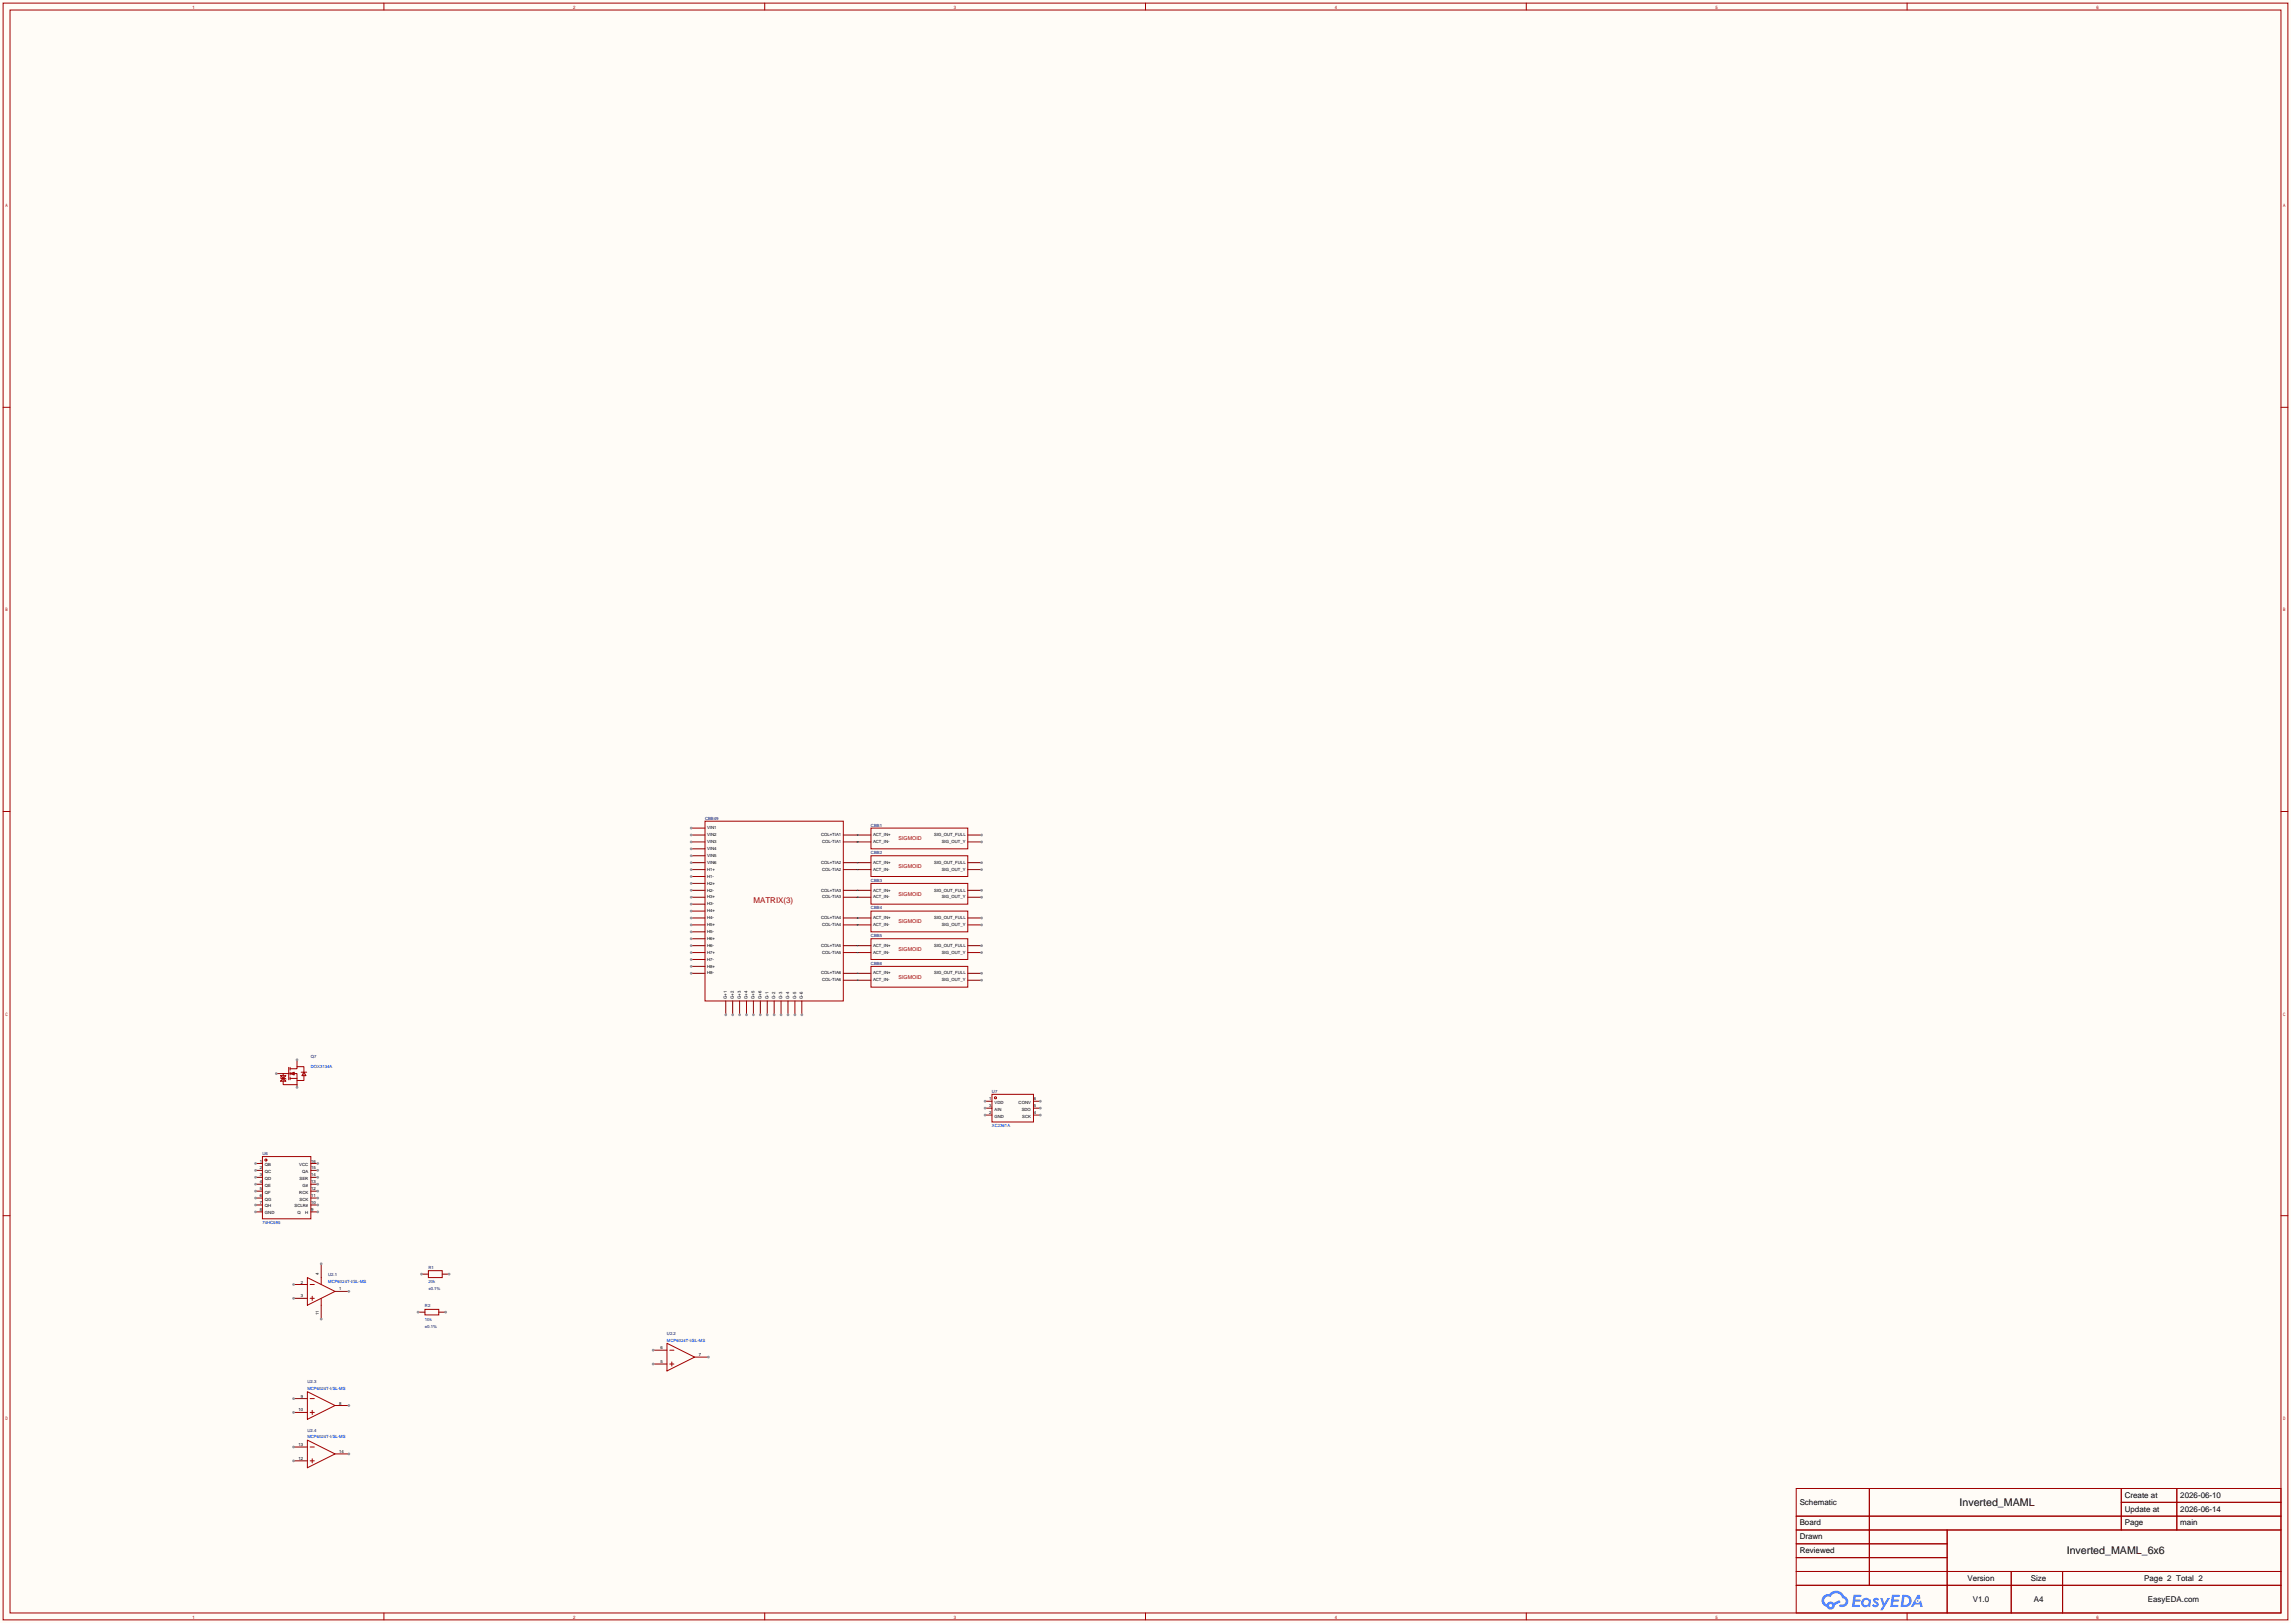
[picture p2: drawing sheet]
<svg xmlns="http://www.w3.org/2000/svg" width="842mm" height="596mm" viewBox="0 0 842 596" stroke-linecap="round" stroke-linejoin="round" font-family="sans-serif">
<defs><g id="words">
<g font-size="3.9">
<text x="719.7" y="553.2">Inverted_MAML</text>
<text x="759.1" y="571">Inverted_MAML_6x6</text>
</g>
<text font-size="2.9" fill="#a00000" x="276.7" y="331.5">MATRIX(3)</text>
<g font-size="2.9">
<text x="780.4" y="550.2">Create at</text>
<text x="800.8" y="550.2">2026-06-10</text>
<text x="661" y="552.7">Schematic</text>
<text x="780.4" y="555.2">Update at</text>
<text x="800.8" y="555.2">2026-06-14</text>
<text x="661" y="560.3">Board</text>
<text x="780.4" y="560.3">Page</text>
<text x="800.8" y="560.3">main</text>
<text x="661" y="565.4">Drawn</text>
<text x="661" y="570.5">Reviewed</text>
<text x="722.6" y="580.6">Version</text>
<text x="746" y="580.6">Size</text>
<text x="787.6" y="580.6">Page 2 Total 2</text>
<text x="724.6" y="588.3">V1.0</text>
<text x="747" y="588.3">A4</text>
<text x="788.9" y="588.3">EasyEDA.com</text>
</g>
<g font-size="2" fill="#a00000">
<text x="330.1" y="308.7">SIGMOID</text>
<text x="330.1" y="318.8">SIGMOID</text>
<text x="330.1" y="329">SIGMOID</text>
<text x="330.1" y="339.1">SIGMOID</text>
<text x="330.1" y="349.3">SIGMOID</text>
<text x="330.1" y="359.5">SIGMOID</text>
</g>
<g font-size="1.6" fill="#000080">
<text x="259" y="301">CBB49</text>
<text x="319.9" y="303.6">CBB1</text>
<text x="319.9" y="313.7">CBB2</text>
<text x="319.9" y="323.9">CBB3</text>
<text x="319.9" y="334.1">CBB4</text>
<text x="319.9" y="344.2">CBB5</text>
<text x="319.9" y="354.4">CBB6</text>
<text x="114.2" y="388.7">Q7</text>
<text x="364.4" y="401.4">U7</text>
<text x="96.4" y="424.2">U6</text>
<text x="157.4" y="466.1">R1</text>
<text x="120.5" y="468.7">U2.1</text>
<text x="157.4" y="473.8">±0.1%</text>
<text x="156.1" y="480.1">R2</text>
<text x="156.1" y="487.7">±0.1%</text>
<text x="245" y="490.3">U2.2</text>
<text x="112.9" y="508">U2.3</text>
<text x="112.9" y="525.8">U2.4</text>
</g>
<g font-size="1.6">
<text x="259.7" y="304.6">VIN1</text>
<text x="259.7" y="307.1">VIN2</text>
<text x="259.7" y="309.7">VIN3</text>
<text x="301.6" y="307.1">COL+TIA1</text>
<text x="302" y="309.7">COL-TIA1</text>
<text x="320.7" y="309.7">ACT_IN-</text>
<text x="320.7" y="307.1">ACT_IN+</text>
<text x="343.2" y="307.1">SIG_OUT_FULL</text>
<text x="345.9" y="309.7">SIG_OUT_Y</text>
<text x="259.7" y="312.2">VIN4</text>
<text x="259.7" y="314.8">VIN5</text>
<text x="259.7" y="317.3">VIN6</text>
<text x="301.6" y="317.3">COL+TIA2</text>
<text x="320.7" y="317.3">ACT_IN+</text>
<text x="343.2" y="317.3">SIG_OUT_FULL</text>
<text x="259.7" y="319.8">H1+</text>
<text x="259.7" y="322.4">H1-</text>
<text x="302" y="319.8">COL-TIA2</text>
<text x="320.7" y="319.8">ACT_IN-</text>
<text x="345.9" y="319.8">SIG_OUT_Y</text>
<text x="259.7" y="324.9">H2+</text>
<text x="259.7" y="330">H3+</text>
<text x="259.7" y="327.5">H2-</text>
<text x="301.6" y="327.5">COL+TIA3</text>
<text x="302" y="330">COL-TIA3</text>
<text x="320.7" y="330">ACT_IN-</text>
<text x="320.7" y="327.5">ACT_IN+</text>
<text x="343.2" y="327.5">SIG_OUT_FULL</text>
<text x="345.9" y="330">SIG_OUT_Y</text>
<text x="259.7" y="335.1">H4+</text>
<text x="259.7" y="332.5">H3-</text>
<text x="259.7" y="340.2">H5+</text>
<text x="259.7" y="337.6">H4-</text>
<text x="301.6" y="337.6">COL+TIA4</text>
<text x="302" y="340.2">COL-TIA4</text>
<text x="320.7" y="340.2">ACT_IN-</text>
<text x="320.7" y="337.6">ACT_IN+</text>
<text x="343.2" y="337.6">SIG_OUT_FULL</text>
<text x="345.9" y="340.2">SIG_OUT_Y</text>
<text x="259.7" y="345.2">H6+</text>
<text x="259.7" y="342.7">H5-</text>
<text x="259.7" y="347.8">H6-</text>
<text x="301.6" y="347.8">COL+TIA5</text>
<text x="320.7" y="347.8">ACT_IN+</text>
<text x="343.2" y="347.8">SIG_OUT_FULL</text>
<text x="259.7" y="352.9">H7-</text>
<text x="259.7" y="350.3">H7+</text>
<text x="302" y="350.3">COL-TIA5</text>
<text x="320.7" y="350.3">ACT_IN-</text>
<text x="345.9" y="350.3">SIG_OUT_Y</text>
<text x="259.7" y="357.9">H8-</text>
<text x="259.7" y="355.4">H8+</text>
<text x="301.6" y="357.9">COL+TIA6</text>
<text x="320.7" y="357.9">ACT_IN+</text>
<text x="343.2" y="357.9">SIG_OUT_FULL</text>
<text x="302" y="360.5">COL-TIA6</text>
<text x="320.7" y="360.5">ACT_IN-</text>
<text x="345.9" y="360.5">SIG_OUT_Y</text>
<text x="267" y="366.9" transform="rotate(-90 267 366.9)">G+1</text>
<text x="269.5" y="366.9" transform="rotate(-90 269.5 366.9)">G+2</text>
<text x="272.1" y="366.9" transform="rotate(-90 272.1 366.9)">G+3</text>
<text x="274.6" y="366.9" transform="rotate(-90 274.6 366.9)">G+4</text>
<text x="277.2" y="366.9" transform="rotate(-90 277.2 366.9)">G+5</text>
<text x="279.7" y="366.9" transform="rotate(-90 279.7 366.9)">G+6</text>
<text x="282.2" y="366.9" transform="rotate(-90 282.2 366.9)">G-1</text>
<text x="284.8" y="366.9" transform="rotate(-90 284.8 366.9)">G-2</text>
<text x="287.3" y="366.9" transform="rotate(-90 287.3 366.9)">G-3</text>
<text x="289.9" y="366.9" transform="rotate(-90 289.9 366.9)">G-4</text>
<text x="292.4" y="366.9" transform="rotate(-90 292.4 366.9)">G-5</text>
<text x="294.9" y="366.9" transform="rotate(-90 294.9 366.9)">G-6</text>
<text x="363.4" y="404.1">1</text>
<text x="363.4" y="406.7">3</text>
<text x="365.3" y="405.4">VDD</text>
<text x="365.3" y="408">AIN</text>
<text x="374.1" y="405.4">CONV</text>
<text x="375.3" y="408">SDO</text>
<text x="379.7" y="406.7">5</text>
<text x="379.7" y="404.1">6</text>
<text x="363.4" y="409.2">2</text>
<text x="365.3" y="410.5">GND</text>
<text x="375.5" y="410.5">SCK</text>
<text x="379.7" y="409.2">4</text>
<text x="95.4" y="427">1</text>
<text x="95.4" y="429.5">2</text>
<text x="97.3" y="428.3">QB</text>
<text x="97.3" y="430.8">QC</text>
<text x="109.9" y="428.3">VCC</text>
<text x="111" y="430.8">QA</text>
<text x="114.3" y="429.5">15</text>
<text x="114.3" y="427">16</text>
<text x="95.4" y="432.1">3</text>
<text x="95.4" y="434.6">4</text>
<text x="95.4" y="437.2">5</text>
<text x="97.3" y="433.4">QD</text>
<text x="97.3" y="435.9">QE</text>
<text x="110" y="433.4">SER</text>
<text x="111.1" y="435.9">G#</text>
<text x="114.3" y="437.2">12</text>
<text x="114.3" y="434.6">13</text>
<text x="114.3" y="432.1">14</text>
<text x="95.4" y="439.7">6</text>
<text x="95.4" y="442.2">7</text>
<text x="97.3" y="438.4">QF</text>
<text x="97.3" y="441">QG</text>
<text x="97.3" y="443.5">QH</text>
<text x="108.2" y="443.5">SCLR#</text>
<text x="109.9" y="438.4">RCK</text>
<text x="110" y="441">SCK</text>
<text x="114.3" y="442.2">10</text>
<text x="114.3" y="439.7">11</text>
<text x="95.4" y="444.8">8</text>
<text x="97.3" y="446.1">GND</text>
<text x="109.3" y="446.1">Q</text>
<text x="112.1" y="446.1">H</text>
<text x="114.3" y="444.8">9</text>
<text x="110.5" y="471.5">2</text>
<text x="117.1" y="468.2" transform="rotate(-90 117.1 468.2)">4</text>
<text x="124.6" y="474">1</text>
<text x="110.5" y="476.5">3</text>
<text x="117.1" y="483.2" transform="rotate(-90 117.1 483.2)">11</text>
<text x="242.6" y="495.6">6</text>
<text x="242.6" y="500.7">5</text>
<text x="256.7" y="498.1">7</text>
<text x="110.5" y="513.4">9</text>
<text x="124.6" y="515.9">8</text>
<text x="109.6" y="518.4">10</text>
<text x="109.6" y="531.1">13</text>
<text x="124.6" y="533.7">14</text>
<text x="109.6" y="536.2">12</text>
</g>
<g font-size="1.6" fill="#00f">
<text x="114.2" y="392.2">DOX3134A</text>
<text x="364.4" y="414.1">XC2361A</text>
<text x="96.4" y="449.6">74HC595</text>
<text x="120.5" y="471.2">MCP6024T-I/SL-MS</text>
<text x="157.4" y="471.2">20k</text>
<text x="156.1" y="485.2">10k</text>
<text x="245" y="492.8">MCP6024T-I/SL-MS</text>
<text x="112.9" y="510.6">MCP6024T-I/SL-MS</text>
<text x="112.9" y="528.4">MCP6024T-I/SL-MS</text>
</g>
</g></defs>
<path d="M0 0h841.5v596.1h-841.5z" fill="#fffcf7"/>
<g fill="none" stroke="#a10000" stroke-width=".37">
<path d="M1.1 1.1h839.3v593.9h-839.3zM3.7 3.7h834.1v588.8h-834.1zM141 1.1v2.6M280.9 1.1v2.6M420.8 1.1v2.6M560.6 1.1v2.6M700.5 1.1v2.6M1.1 149.6h2.6M837.8 149.6h2.6M1.1 298.1h2.6M837.8 298.1h2.6M1.1 446.5h2.6"/>
<path d="M837.8 446.5h2.6M659.8 546.7h178v45.8h-178zM659.8 556.9h178M686.6 546.7v35.6M779.2 546.7v15.3M779.2 551.8h58.6M799.6 546.7v15.3M659.8 562h178M659.8 567.1h55.4M659.8 577.2h178M659.8 572.1h55.4M715.2 562v30.5"/>
<path d="M738.7 577.2v15.3M757.6 577.2v15.3M141 592.5v2.5M280.9 592.5v2.5M420.8 592.5v2.5M560.6 592.5v2.5M659.8 582.3h178M700.5 592.5v2.5"/>
</g>
<g fill="#5487ff">
<path d="M688.3 587.1a1.3 1.3 0 0 1 1.9 .3l-.4 .6-.7-.4-.2 .1 .1 .3a1.24 1.24 0 0 1 .9 1.9 1.24 1.24 0 0 1-2.1 0l-.2-.2 .5-.6 .8 .5a.31 .31 0 0 0 .4-.3 .31 .31 0 0 0-.3-.3 1.12 1.12 0 0 1-.7-1.9z"/>
<path d="M690.6 587h.8l.7 1.9 1.2-1.9h.9l-2.7 4.5h-.9l1-1.7z"/>
<path d="M680.8 585.8l2.9 .2-.1 .5-2 .1-.1 .9h1.6l.4 .4-.5 .4h-1.6l-.2 1.2h1.8l.2 .4-.2 .3-2.8 .1z"/>
<path d="M694.9 585.8l2.9 .2-.1 .5-2 .1-.1 .9h1.6l.4 .4-.4 .4h-1.7l-.2 1.2h1.8l.2 .4-.2 .3-2.8 .1z"/>
<path d="M704.3 585.8h.8l.3 1.3-.6 .4a.75 .75 0 0 0-1.1 .3 .75 .75 0 0 0 .5 1 .75 .75 0 0 0 .9-.6l.5-.3 .6 2.4h-.8l-.3-1h-1.8l-.5 1h-1z"/>
<path d="M698.7 585.8l-.6 4.5h1.4a2.27 2.27 0 0 0 2.7-2.3 2.27 2.27 0 0 0-2.7-2.2zM699.5 586.6a1.54 1.54 0 0 1 1.8 1.7 1.54 1.54 0 0 1-2.2 1.2z"/>
<path d="M684.2 587.4a1.67 1.67 0 0 0-.3 2.4 1.67 1.67 0 0 0 2.4 .2l.6 .3 .3-2.5-.6-.4a1.59 1.59 0 0 0-2.4 0zM684.3 588.6a1.01 1.01 0 0 1 2 0 1.01 1.01 0 0 1-2 0z"/>
<path d="M669.8 586.2a2.37 2.37 0 0 0 1.1 4 1.54 1.54 0 0 0 1.8 1 1.54 1.54 0 0 0 1.2-1.6l2.2-1.1-.5-.8-2 1.1a1.57 1.57 0 0 0-2.7 .4 1.5 1.5 0 0 1-.7-2.1 1.5 1.5 0 0 1 2.2-.5 2.27 2.27 0 0 1 2.3-1.4 2.27 2.27 0 0 1 2 1.8 1.23 1.23 0 0 1 1.2 1.6 1.23 1.23 0 0 1-1.8 .7 .47 .47 0 0 0-.5 .5 .47 .47 0 0 0 .4 .5 2.14 2.14 0 0 0 2.7-1.4 2.14 2.14 0 0 0-1.3-2.7 3.4 3.4 0 0 0-5.7-.7l-.9 .1zM671.8 589.7a.6 .6 0 0 1 1.2 0 .6 .6 0 0 1-1.2 0z"/>
<circle cx="704.4" cy="588.1" r=".28"/>
</g>
<path d="M112.9 469.3l10.2 5-10.2 5.1zM113.9 471.8h1.5M113.9 476.9h1.5M114.7 476.1v1.5M118 469.3v2.5M118 476.9v2.5" fill="none" stroke="#a10000" stroke-width=".37"/>
<path d="M107.8 471.8h5.1" fill="none" stroke="#870000" stroke-width=".37"/>
<circle cx="107.8" cy="471.8" r=".51" fill="#999"/>
<path d="M107.8 476.9h5.1" fill="none" stroke="#870000" stroke-width=".37"/>
<circle cx="107.8" cy="476.9" r=".51" fill="#999"/>
<path d="M118 479.4v5.1" fill="none" stroke="#870000" stroke-width=".37"/>
<circle cx="118" cy="484.5" r=".51" fill="#999"/>
<path d="M123.1 474.3h5" fill="none" stroke="#870000" stroke-width=".37"/>
<circle cx="128.1" cy="474.3" r=".51" fill="#999"/>
<path d="M118 464.2v5.1" fill="none" stroke="#870000" stroke-width=".37"/>
<circle cx="118" cy="464.2" r=".51" fill="#999"/>
<g fill="none" stroke="#a10000" stroke-width=".37">
<path d="M96.4 424.8h17.8v22.9h-17.8z"/>
<circle cx="97.7" cy="426.1" r=".38"/>
</g>
<path d="M93.9 427.4h2.5" fill="none" stroke="#870000" stroke-width=".37"/>
<circle cx="93.9" cy="427.4" r=".51" fill="#999"/>
<path d="M93.9 429.9h2.5" fill="none" stroke="#870000" stroke-width=".37"/>
<circle cx="93.9" cy="429.9" r=".51" fill="#999"/>
<path d="M93.9 432.4h2.5" fill="none" stroke="#870000" stroke-width=".37"/>
<circle cx="93.9" cy="432.4" r=".51" fill="#999"/>
<path d="M93.9 435h2.5" fill="none" stroke="#870000" stroke-width=".37"/>
<circle cx="93.9" cy="435" r=".51" fill="#999"/>
<path d="M93.9 437.5h2.5" fill="none" stroke="#870000" stroke-width=".37"/>
<circle cx="93.9" cy="437.5" r=".51" fill="#999"/>
<path d="M93.9 440.1h2.5" fill="none" stroke="#870000" stroke-width=".37"/>
<circle cx="93.9" cy="440.1" r=".51" fill="#999"/>
<path d="M93.9 442.6h2.5" fill="none" stroke="#870000" stroke-width=".37"/>
<circle cx="93.9" cy="442.6" r=".51" fill="#999"/>
<path d="M93.9 445.1h2.5" fill="none" stroke="#870000" stroke-width=".37"/>
<circle cx="93.9" cy="445.1" r=".51" fill="#999"/>
<path d="M114.2 445.1h2.5" fill="none" stroke="#870000" stroke-width=".37"/>
<circle cx="116.7" cy="445.1" r=".51" fill="#999"/>
<path d="M114.2 442.6h2.5" fill="none" stroke="#870000" stroke-width=".37"/>
<circle cx="116.7" cy="442.6" r=".51" fill="#999"/>
<path d="M114.2 440.1h2.5" fill="none" stroke="#870000" stroke-width=".37"/>
<circle cx="116.7" cy="440.1" r=".51" fill="#999"/>
<path d="M114.2 437.5h2.5" fill="none" stroke="#870000" stroke-width=".37"/>
<circle cx="116.7" cy="437.5" r=".51" fill="#999"/>
<path d="M114.2 435h2.5" fill="none" stroke="#870000" stroke-width=".37"/>
<circle cx="116.7" cy="435" r=".51" fill="#999"/>
<path d="M114.2 432.4h2.5" fill="none" stroke="#870000" stroke-width=".37"/>
<circle cx="116.7" cy="432.4" r=".51" fill="#999"/>
<path d="M114.2 429.9h2.5" fill="none" stroke="#870000" stroke-width=".37"/>
<circle cx="116.7" cy="429.9" r=".51" fill="#999"/>
<path d="M114.2 427.4h2.5" fill="none" stroke="#870000" stroke-width=".37"/>
<circle cx="116.7" cy="427.4" r=".51" fill="#999"/>
<g fill="none" stroke="#a10000" stroke-width=".37">
<path d="M364.4 402h15.2v10.1h-15.2z"/>
<circle cx="365.6" cy="403.2" r=".38"/>
</g>
<path d="M361.8 404.5h2.6" fill="none" stroke="#870000" stroke-width=".37"/>
<circle cx="361.8" cy="404.5" r=".51" fill="#999"/>
<path d="M361.8 409.6h2.6" fill="none" stroke="#870000" stroke-width=".37"/>
<circle cx="361.8" cy="409.6" r=".51" fill="#999"/>
<path d="M361.8 407h2.6" fill="none" stroke="#870000" stroke-width=".37"/>
<circle cx="361.8" cy="407" r=".51" fill="#999"/>
<path d="M379.6 409.6h2.5" fill="none" stroke="#870000" stroke-width=".37"/>
<circle cx="382.1" cy="409.6" r=".51" fill="#999"/>
<path d="M379.6 407h2.5" fill="none" stroke="#870000" stroke-width=".37"/>
<circle cx="382.1" cy="407" r=".51" fill="#999"/>
<path d="M379.6 404.5h2.5" fill="none" stroke="#870000" stroke-width=".37"/>
<circle cx="382.1" cy="404.5" r=".51" fill="#999"/>
<path d="M157.4 466.7h5v2.6h-5z" fill="none" stroke="#a10000" stroke-width=".37"/>
<path d="M162.4 468h2.6" fill="none" stroke="#870000" stroke-width=".37"/>
<circle cx="165" cy="468" r=".51" fill="#999"/>
<path d="M154.8 468h2.6" fill="none" stroke="#870000" stroke-width=".37"/>
<circle cx="154.8" cy="468" r=".51" fill="#999"/>
<path d="M156.1 480.9h5.1v2.1h-5.1z" fill="none" stroke="#a10000" stroke-width=".37"/>
<path d="M161.2 482h2.5" fill="none" stroke="#870000" stroke-width=".37"/>
<circle cx="163.7" cy="482" r=".51" fill="#999"/>
<path d="M153.5 482h2.6" fill="none" stroke="#870000" stroke-width=".37"/>
<circle cx="153.5" cy="482" r=".51" fill="#999"/>
<path d="M255.1 498.5h5.1" fill="none" stroke="#870000" stroke-width=".37"/>
<circle cx="260.2" cy="498.5" r=".51" fill="#999"/>
<path d="M239.9 501h5.1" fill="none" stroke="#870000" stroke-width=".37"/>
<circle cx="239.9" cy="501" r=".51" fill="#999"/>
<path d="M239.9 495.9h5.1" fill="none" stroke="#870000" stroke-width=".37"/>
<circle cx="239.9" cy="495.9" r=".51" fill="#999"/>
<path d="M245 493.4l10.1 5.1-10.1 5.1zM246 495.9h1.5M246 501h1.5M246.8 500.3v1.5" fill="none" stroke="#a10000" stroke-width=".37"/>
<path d="M123.1 516.3h5" fill="none" stroke="#870000" stroke-width=".37"/>
<circle cx="128.1" cy="516.3" r=".51" fill="#999"/>
<path d="M107.8 513.7h5.1" fill="none" stroke="#870000" stroke-width=".37"/>
<circle cx="107.8" cy="513.7" r=".51" fill="#999"/>
<path d="M107.8 518.8h5.1" fill="none" stroke="#870000" stroke-width=".37"/>
<circle cx="107.8" cy="518.8" r=".51" fill="#999"/>
<path d="M112.9 511.2l10.2 5.1-10.2 5zM113.9 518.8h1.5M113.9 513.7h1.5M114.7 518v1.6M112.9 529l10.2 5-10.2 5.1zM113.9 531.5h1.5M113.9 536.6h1.5M114.7 535.8v1.5" fill="none" stroke="#a10000" stroke-width=".37"/>
<path d="M107.8 536.6h5.1" fill="none" stroke="#870000" stroke-width=".37"/>
<circle cx="107.8" cy="536.6" r=".51" fill="#999"/>
<path d="M107.8 531.5h5.1" fill="none" stroke="#870000" stroke-width=".37"/>
<circle cx="107.8" cy="531.5" r=".51" fill="#999"/>
<path d="M123.1 534h5" fill="none" stroke="#870000" stroke-width=".37"/>
<circle cx="128.1" cy="534" r=".51" fill="#999"/>
<path d="M103 397.1l1-1 1 1zM103 395.9l.3 .2h1.5l.2 .3M103 395.1h2l-1 1zM104 394.3v4.1h5.1" fill="none" stroke="#a10000" stroke-width=".37"/>
<path d="M109.1 396.9v2.5" fill="none" stroke="#870000" stroke-width=".37"/>
<circle cx="109.1" cy="399.4" r=".51" fill="#999"/>
<path d="M101.5 394.3h2.5" fill="none" stroke="#870000" stroke-width=".37"/>
<circle cx="101.5" cy="394.3" r=".51" fill="#999"/>
<path d="M109.1 389.3v2.5" fill="none" stroke="#870000" stroke-width=".37"/>
<circle cx="109.1" cy="389.3" r=".51" fill="#999"/>
<path d="M259 301.6h50.8v66.1h-50.8zM104 394.3h2M106 392v4.6M106.6 394.3h2.5v2.6h2.5v-2.6M106.6 392.6h2.5v-.8h2.5v2M106.6 394.3l1.5-.5v1zM106.6 392v1.1M106.6 393.8v1M106.6 395.6v1M106.6 396.1h2.5M110.6 393.8h2M111.6 393.8l.8 1.3h-1.5z" fill="none" stroke="#a10000" stroke-width=".37"/>
<path d="M253.9 304.2h5.1" fill="none" stroke="#870000" stroke-width=".37"/>
<circle cx="253.9" cy="304.2" r=".51" fill="#999"/>
<path d="M253.9 306.7h5.1" fill="none" stroke="#870000" stroke-width=".37"/>
<circle cx="253.9" cy="306.7" r=".51" fill="#999"/>
<path d="M253.9 309.2h5.1" fill="none" stroke="#870000" stroke-width=".37"/>
<circle cx="253.9" cy="309.2" r=".51" fill="#999"/>
<path d="M253.9 311.8h5.1" fill="none" stroke="#870000" stroke-width=".37"/>
<circle cx="253.9" cy="311.8" r=".51" fill="#999"/>
<path d="M253.9 314.3h5.1" fill="none" stroke="#870000" stroke-width=".37"/>
<circle cx="253.9" cy="314.3" r=".51" fill="#999"/>
<path d="M253.9 316.9h5.1" fill="none" stroke="#870000" stroke-width=".37"/>
<circle cx="253.9" cy="316.9" r=".51" fill="#999"/>
<path d="M266.6 367.7v5" fill="none" stroke="#870000" stroke-width=".37"/>
<circle cx="266.6" cy="372.7" r=".51" fill="#999"/>
<path d="M269.1 367.7v5" fill="none" stroke="#870000" stroke-width=".37"/>
<circle cx="269.1" cy="372.7" r=".51" fill="#999"/>
<path d="M271.7 367.7v5" fill="none" stroke="#870000" stroke-width=".37"/>
<circle cx="271.7" cy="372.7" r=".51" fill="#999"/>
<path d="M274.2 367.7v5" fill="none" stroke="#870000" stroke-width=".37"/>
<circle cx="274.2" cy="372.7" r=".51" fill="#999"/>
<path d="M276.7 367.7v5" fill="none" stroke="#870000" stroke-width=".37"/>
<circle cx="276.7" cy="372.7" r=".51" fill="#999"/>
<path d="M279.3 367.7v5" fill="none" stroke="#870000" stroke-width=".37"/>
<circle cx="279.3" cy="372.7" r=".51" fill="#999"/>
<path d="M281.8 367.7v5" fill="none" stroke="#870000" stroke-width=".37"/>
<circle cx="281.8" cy="372.7" r=".51" fill="#999"/>
<path d="M284.4 367.7v5" fill="none" stroke="#870000" stroke-width=".37"/>
<circle cx="284.4" cy="372.7" r=".51" fill="#999"/>
<path d="M286.9 367.7v5" fill="none" stroke="#870000" stroke-width=".37"/>
<circle cx="286.9" cy="372.7" r=".51" fill="#999"/>
<path d="M289.4 367.7v5" fill="none" stroke="#870000" stroke-width=".37"/>
<circle cx="289.4" cy="372.7" r=".51" fill="#999"/>
<path d="M292 367.7v5" fill="none" stroke="#870000" stroke-width=".37"/>
<circle cx="292" cy="372.7" r=".51" fill="#999"/>
<path d="M294.5 367.7v5" fill="none" stroke="#870000" stroke-width=".37"/>
<circle cx="294.5" cy="372.7" r=".51" fill="#999"/>
<g fill="none" stroke="#870000" stroke-width=".37">
<path d="M253.9 319.4h5.1M309.8 306.7h5M309.8 316.9h5M309.8 309.2h5M309.8 319.4h5M309.8 327h5M309.8 337.2h5M309.8 329.6h5M309.8 339.7h5M309.8 347.3h5M309.8 357.5h5M309.8 349.9h5"/>
<path d="M309.8 360h5"/>
</g>
<circle cx="253.9" cy="319.4" r=".51" fill="#999"/>
<path d="M253.9 324.5h5.1" fill="none" stroke="#870000" stroke-width=".37"/>
<circle cx="253.9" cy="324.5" r=".51" fill="#999"/>
<path d="M253.9 329.6h5.1" fill="none" stroke="#870000" stroke-width=".37"/>
<circle cx="253.9" cy="329.6" r=".51" fill="#999"/>
<path d="M253.9 334.6h5.1" fill="none" stroke="#870000" stroke-width=".37"/>
<circle cx="253.9" cy="334.6" r=".51" fill="#999"/>
<path d="M253.9 339.7h5.1" fill="none" stroke="#870000" stroke-width=".37"/>
<circle cx="253.9" cy="339.7" r=".51" fill="#999"/>
<path d="M253.9 344.8h5.1" fill="none" stroke="#870000" stroke-width=".37"/>
<circle cx="253.9" cy="344.8" r=".51" fill="#999"/>
<path d="M253.9 321.9h5.1" fill="none" stroke="#870000" stroke-width=".37"/>
<circle cx="253.9" cy="321.9" r=".51" fill="#999"/>
<path d="M253.9 327h5.1" fill="none" stroke="#870000" stroke-width=".37"/>
<circle cx="253.9" cy="327" r=".51" fill="#999"/>
<path d="M253.9 332.1h5.1" fill="none" stroke="#870000" stroke-width=".37"/>
<circle cx="253.9" cy="332.1" r=".51" fill="#999"/>
<path d="M253.9 337.2h5.1" fill="none" stroke="#870000" stroke-width=".37"/>
<circle cx="253.9" cy="337.2" r=".51" fill="#999"/>
<path d="M253.9 342.3h5.1" fill="none" stroke="#870000" stroke-width=".37"/>
<circle cx="253.9" cy="342.3" r=".51" fill="#999"/>
<path d="M253.9 347.3h5.1" fill="none" stroke="#870000" stroke-width=".37"/>
<circle cx="253.9" cy="347.3" r=".51" fill="#999"/>
<path d="M253.9 352.4h5.1" fill="none" stroke="#870000" stroke-width=".37"/>
<circle cx="253.9" cy="352.4" r=".51" fill="#999"/>
<path d="M253.9 357.5h5.1" fill="none" stroke="#870000" stroke-width=".37"/>
<circle cx="253.9" cy="357.5" r=".51" fill="#999"/>
<path d="M253.9 349.9h5.1" fill="none" stroke="#870000" stroke-width=".37"/>
<circle cx="253.9" cy="349.9" r=".51" fill="#999"/>
<path d="M253.9 355h5.1" fill="none" stroke="#870000" stroke-width=".37"/>
<circle cx="253.9" cy="355" r=".51" fill="#999"/>
<path d="M319.9 324.5h35.6v7.6h-35.6z" fill="none" stroke="#a10000" stroke-width=".37"/>
<path d="M314.8 329.6h5.1M314.8 327h5.1M355.5 327h5.1" fill="none" stroke="#870000" stroke-width=".37"/>
<circle cx="360.6" cy="327" r=".51" fill="#999"/>
<path d="M355.5 329.6h5.1" fill="none" stroke="#870000" stroke-width=".37"/>
<circle cx="360.6" cy="329.6" r=".51" fill="#999"/>
<path d="M319.9 314.3h35.6v7.6h-35.6z" fill="none" stroke="#a10000" stroke-width=".37"/>
<path d="M314.8 319.4h5.1M314.8 316.9h5.1M355.5 316.9h5.1" fill="none" stroke="#870000" stroke-width=".37"/>
<circle cx="360.6" cy="316.9" r=".51" fill="#999"/>
<path d="M355.5 319.4h5.1" fill="none" stroke="#870000" stroke-width=".37"/>
<circle cx="360.6" cy="319.4" r=".51" fill="#999"/>
<path d="M319.9 334.6h35.6v7.7h-35.6z" fill="none" stroke="#a10000" stroke-width=".37"/>
<path d="M314.8 339.7h5.1M314.8 337.2h5.1M355.5 337.2h5.1" fill="none" stroke="#870000" stroke-width=".37"/>
<circle cx="360.6" cy="337.2" r=".51" fill="#999"/>
<path d="M355.5 339.7h5.1" fill="none" stroke="#870000" stroke-width=".37"/>
<circle cx="360.6" cy="339.7" r=".51" fill="#999"/>
<path d="M319.9 344.8h35.6v7.6h-35.6z" fill="none" stroke="#a10000" stroke-width=".37"/>
<path d="M314.8 349.9h5.1M314.8 347.3h5.1M355.5 347.3h5.1" fill="none" stroke="#870000" stroke-width=".37"/>
<circle cx="360.6" cy="347.3" r=".51" fill="#999"/>
<path d="M355.5 349.9h5.1" fill="none" stroke="#870000" stroke-width=".37"/>
<circle cx="360.6" cy="349.9" r=".51" fill="#999"/>
<path d="M319.9 304.2h35.6v7.6h-35.6z" fill="none" stroke="#a10000" stroke-width=".37"/>
<path d="M314.8 309.2h5.1M314.8 306.7h5.1M355.5 306.7h5.1" fill="none" stroke="#870000" stroke-width=".37"/>
<circle cx="360.6" cy="306.7" r=".51" fill="#999"/>
<path d="M355.5 309.2h5.1" fill="none" stroke="#870000" stroke-width=".37"/>
<circle cx="360.6" cy="309.2" r=".51" fill="#999"/>
<path d="M319.9 355h35.6v7.6h-35.6z" fill="none" stroke="#a10000" stroke-width=".37"/>
<path d="M314.8 357.5h5.1M355.5 357.5h5.1M314.8 360h5.1" fill="none" stroke="#870000" stroke-width=".37"/>
<circle cx="360.6" cy="357.5" r=".51" fill="#999"/>
<path d="M355.5 360h5.1" fill="none" stroke="#870000" stroke-width=".37"/>
<circle cx="360.6" cy="360" r=".51" fill="#999"/>
<path d="M314.8 309.2h.1M314.8 306.7h.1M314.8 319.4h.1M314.8 316.9h.1M314.8 327h.1M314.8 337.2h.1M314.8 329.6h.1M314.8 339.7h.1M314.8 347.3h.1M314.8 357.5h.1M314.8 349.9h.1M314.8 360h.1" fill="none" stroke="#008700" stroke-width=".37"/>
<use href="#words"/>
</svg>
